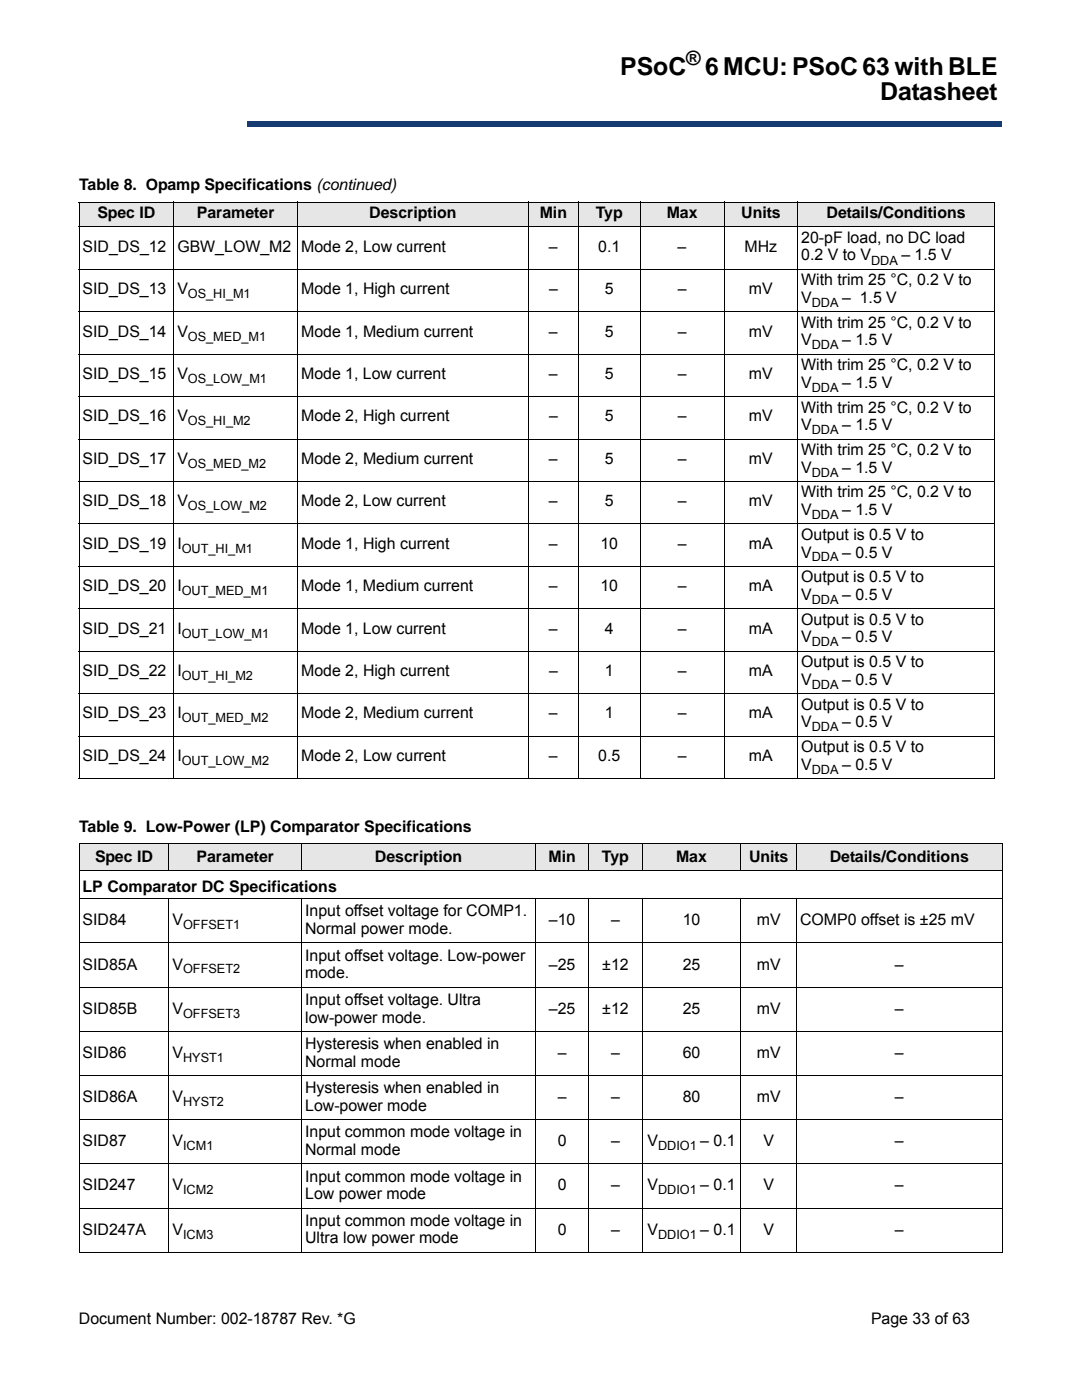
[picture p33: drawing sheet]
<svg xmlns="http://www.w3.org/2000/svg" width="216mm" height="279mm" viewBox="0 0 216 279" stroke-linecap="round" stroke-linejoin="round" font-family="sans-serif">
<defs><g id="words">
<g font-size="4.9">
<text x="123.8" y="15">PSoC</text>
<text x="140.7" y="15">6 MCU: PSoC 63 with BLE</text>
<text x="175.6" y="20">Datasheet</text>
</g>
<text font-size="3.9" x="136.9" y="13">®</text>
<g font-size="3.2">
<text x="15.8" y="37.9">Table 8. Opamp Specifications (continued)</text>
<text x="19.4" y="43.5">Spec ID</text>
<text x="39.3" y="43.5">Parameter</text>
<text x="73.7" y="43.5">Description</text>
<text x="107.7" y="43.5">Min</text>
<text x="118.9" y="43.5">Typ</text>
<text x="133" y="43.5">Max</text>
<text x="147.9" y="43.5">Units</text>
<text x="164.9" y="43.5">Details/Conditions</text>
<text x="16.5" y="50.2">SID_DS_12 GBW_LOW_M2 Mode 2, Low current</text>
<text x="109.5" y="50.2">–</text>
<text x="119.4" y="50.2">0.1</text>
<text x="135.2" y="50.2">–</text>
<text x="148.6" y="50.2">MHz</text>
<text x="159.9" y="48.5">20-pF load, no DC load</text>
<text x="159.9" y="52">0.2 V to V</text>
<text x="179.9" y="52">– 1.5 V</text>
<text x="16.5" y="58.7">SID_DS_13 V</text>
<text x="60.1" y="58.7">Mode 1, High current</text>
<text x="109.5" y="58.7">–</text>
<text x="120.7" y="58.7">5</text>
<text x="135.2" y="58.7">–</text>
<text x="149.4" y="58.7">mV</text>
<text x="159.9" y="56.9">With trim 25 °C, 0.2 V to</text>
<text x="159.9" y="60.5">V</text>
<text x="159.9" y="65.4">With trim 25 °C, 0.2 V to</text>
<text x="168" y="60.5">– 1.5 V</text>
<text x="16.5" y="67.2">SID_DS_14 V</text>
<text x="60.1" y="67.2">Mode 1, Medium current</text>
<text x="109.5" y="67.2">–</text>
<text x="120.7" y="67.2">5</text>
<text x="135.2" y="67.2">–</text>
<text x="149.4" y="67.2">mV</text>
<text x="159.9" y="68.9">V</text>
<text x="168" y="68.9">– 1.5 V</text>
<text x="16.5" y="75.6">SID_DS_15 V</text>
<text x="60.1" y="75.6">Mode 1, Low current</text>
<text x="109.5" y="75.6">–</text>
<text x="120.7" y="75.6">5</text>
<text x="135.2" y="75.6">–</text>
<text x="149.4" y="75.6">mV</text>
<text x="159.9" y="73.9">With trim 25 °C, 0.2 V to</text>
<text x="159.9" y="77.4">V</text>
<text x="168" y="77.4">– 1.5 V</text>
<text x="159.9" y="82.3">With trim 25 °C, 0.2 V to</text>
<text x="16.5" y="84.1">SID_DS_16 V</text>
<text x="60.1" y="84.1">Mode 2, High current</text>
<text x="109.5" y="84.1">–</text>
<text x="120.7" y="84.1">5</text>
<text x="135.2" y="84.1">–</text>
<text x="149.4" y="84.1">mV</text>
<text x="159.9" y="85.9">V</text>
<text x="168" y="85.9">– 1.5 V</text>
<text x="16.5" y="92.6">SID_DS_17 V</text>
<text x="60.1" y="92.6">Mode 2, Medium current</text>
<text x="109.5" y="92.6">–</text>
<text x="120.7" y="92.6">5</text>
<text x="135.2" y="92.6">–</text>
<text x="149.4" y="92.6">mV</text>
<text x="159.9" y="90.8">With trim 25 °C, 0.2 V to</text>
<text x="159.9" y="94.3">V</text>
<text x="168" y="94.3">– 1.5 V</text>
<text x="16.5" y="101">SID_DS_18 V</text>
<text x="60.1" y="101">Mode 2, Low current</text>
<text x="109.5" y="101">–</text>
<text x="120.7" y="101">5</text>
<text x="135.2" y="101">–</text>
<text x="149.4" y="101">mV</text>
<text x="159.9" y="99.3">With trim 25 °C, 0.2 V to</text>
<text x="159.9" y="102.8">V</text>
<text x="159.9" y="107.7">Output is 0.5 V to</text>
<text x="168" y="102.8">– 1.5 V</text>
<text x="16.5" y="109.5">SID_DS_19 I</text>
<text x="60.1" y="109.5">Mode 1, High current</text>
<text x="109.5" y="109.5">–</text>
<text x="119.8" y="109.5">10</text>
<text x="135.2" y="109.5">–</text>
<text x="149.4" y="109.5">mA</text>
<text x="159.9" y="111.3">V</text>
<text x="168" y="111.3">– 0.5 V</text>
<text x="16.5" y="118">SID_DS_20 I</text>
<text x="60.1" y="118">Mode 1, Medium current</text>
<text x="109.5" y="118">–</text>
<text x="119.8" y="118">10</text>
<text x="135.2" y="118">–</text>
<text x="149.4" y="118">mA</text>
<text x="159.9" y="116.2">Output is 0.5 V to</text>
<text x="159.9" y="119.7">V</text>
<text x="168" y="119.7">– 0.5 V</text>
<text x="159.9" y="124.7">Output is 0.5 V to</text>
<text x="16.5" y="126.4">SID_DS_21 I</text>
<text x="60.1" y="126.4">Mode 1, Low current</text>
<text x="109.5" y="126.4">–</text>
<text x="120.7" y="126.4">4</text>
<text x="135.2" y="126.4">–</text>
<text x="149.4" y="126.4">mA</text>
<text x="159.9" y="128.2">V</text>
<text x="168" y="128.2">– 0.5 V</text>
<text x="16.5" y="134.9">SID_DS_22 I</text>
<text x="60.1" y="134.9">Mode 2, High current</text>
<text x="109.6" y="134.9">–</text>
<text x="120.7" y="134.9">1</text>
<text x="135.2" y="134.9">–</text>
<text x="149.5" y="134.9">mA</text>
<text x="159.9" y="133.1">Output is 0.5 V to</text>
<text x="159.9" y="136.7">V</text>
<text x="168" y="136.7">– 0.5 V</text>
<text x="16.5" y="143.4">SID_DS_23 I</text>
<text x="60.1" y="143.4">Mode 2, Medium current</text>
<text x="109.5" y="143.4">–</text>
<text x="120.7" y="143.4">1</text>
<text x="135.2" y="143.4">–</text>
<text x="149.4" y="143.4">mA</text>
<text x="159.9" y="141.6">Output is 0.5 V to</text>
<text x="159.9" y="145.1">V</text>
<text x="168" y="145.1">– 0.5 V</text>
<text x="16.5" y="151.8">SID_DS_24 I</text>
<text x="60.1" y="151.8">Mode 2, Low current</text>
<text x="109.5" y="151.8">–</text>
<text x="119.4" y="151.8">0.5</text>
<text x="135.2" y="151.8">–</text>
<text x="149.4" y="151.8">mA</text>
<text x="159.9" y="150.1">Output is 0.5 V to</text>
<text x="159.9" y="153.6">V</text>
<text x="168" y="153.6">– 0.5 V</text>
<text x="15.8" y="165.9">Table 9. Low-Power (LP) Comparator Specifications</text>
<text x="19" y="171.9">Spec ID</text>
<text x="39.2" y="171.9">Parameter</text>
<text x="74.8" y="171.9">Description</text>
<text x="109.5" y="171.9">Min</text>
<text x="120.1" y="171.9">Typ</text>
<text x="134.9" y="171.9">Max</text>
<text x="149.5" y="171.9">Units</text>
<text x="165.6" y="171.9">Details/Conditions</text>
<text x="16.5" y="178">LP Comparator DC Specifications</text>
<text x="16.5" y="184.7">SID84</text>
<text x="34.4" y="184.7">V</text>
<text x="60.9" y="182.9">Input offset voltage for COMP1.</text>
<text x="109.5" y="184.7">–10</text>
<text x="121.9" y="184.7">–</text>
<text x="136.2" y="184.7">10</text>
<text x="151" y="184.7">mV</text>
<text x="159.7" y="184.7">COMP0 offset is ±25 mV</text>
<text x="60.9" y="186.4">Normal power mode.</text>
<text x="60.9" y="191.7">Input offset voltage. Low-power</text>
<text x="16.5" y="193.5">SID85A</text>
<text x="34.4" y="193.5">V</text>
<text x="60.9" y="195.2">mode.</text>
<text x="109.5" y="193.5">–25</text>
<text x="120.2" y="193.5">±12</text>
<text x="136.2" y="193.5">25</text>
<text x="151" y="193.5">mV</text>
<text x="178.6" y="193.5">–</text>
<text x="16.5" y="202.3">SID85B</text>
<text x="34.4" y="202.3">V</text>
<text x="60.9" y="200.5">Input offset voltage. Ultra</text>
<text x="109.5" y="202.3">–25</text>
<text x="120.2" y="202.3">±12</text>
<text x="136.2" y="202.3">25</text>
<text x="151" y="202.3">mV</text>
<text x="178.6" y="202.3">–</text>
<text x="60.9" y="204.1">low-power mode.</text>
<text x="60.9" y="209.4">Hysteresis when enabled in</text>
<text x="16.5" y="211.1">SID86</text>
<text x="34.4" y="211.1">V</text>
<text x="60.9" y="212.9">Normal mode</text>
<text x="111.3" y="211.1">–</text>
<text x="121.9" y="211.1">–</text>
<text x="136.2" y="211.1">60</text>
<text x="151" y="211.1">mV</text>
<text x="178.6" y="211.1">–</text>
<text x="16.5" y="219.9">SID86A</text>
<text x="34.4" y="219.9">V</text>
<text x="60.9" y="218.2">Hysteresis when enabled in</text>
<text x="60.9" y="221.7">Low-power mode</text>
<text x="111.3" y="219.9">–</text>
<text x="121.9" y="219.9">–</text>
<text x="136.2" y="219.9">80</text>
<text x="151" y="219.9">mV</text>
<text x="178.6" y="219.9">–</text>
<text x="60.9" y="227">Input common mode voltage in</text>
<text x="16.5" y="228.7">SID87</text>
<text x="34.4" y="228.7">V</text>
<text x="60.9" y="230.5">Normal mode</text>
<text x="111.3" y="228.7">0</text>
<text x="121.9" y="228.7">–</text>
<text x="129.2" y="228.7">V</text>
<text x="139.7" y="228.7">– 0.1</text>
<text x="152.3" y="228.7">V</text>
<text x="178.6" y="228.7">–</text>
<text x="16.5" y="237.6">SID247</text>
<text x="34.4" y="237.6">V</text>
<text x="60.9" y="235.8">Input common mode voltage in</text>
<text x="60.9" y="239.4">Low power mode</text>
<text x="111.3" y="237.6">0</text>
<text x="121.9" y="237.6">–</text>
<text x="129.2" y="237.6">V</text>
<text x="139.7" y="237.6">– 0.1</text>
<text x="152.3" y="237.6">V</text>
<text x="178.6" y="237.6">–</text>
<text x="60.9" y="244.6">Input common mode voltage in</text>
<text x="16.5" y="246.4">SID247A</text>
<text x="34.4" y="246.4">V</text>
<text x="60.9" y="248.2">Ultra low power mode</text>
<text x="111.3" y="246.4">0</text>
<text x="121.9" y="246.4">–</text>
<text x="129.2" y="246.4">V</text>
<text x="139.7" y="246.4">– 0.1</text>
<text x="152.3" y="246.4">V</text>
<text x="178.6" y="246.4">–</text>
<text x="15.7" y="264.1">Document Number: 002-18787 Rev. *G</text>
<text x="173.8" y="264.1">Page 33 of 63</text>
</g>
<g font-size="2.5">
<text x="173.8" y="52.8">DDA</text>
<text x="37.5" y="59.5">OS_HI_M1</text>
<text x="162" y="61.3">DDA</text>
<text x="37.5" y="68">OS_MED_M1</text>
<text x="162" y="69.7">DDA</text>
<text x="37.5" y="76.4">OS_LOW_M1</text>
<text x="162" y="78.2">DDA</text>
<text x="37.5" y="84.9">OS_HI_M2</text>
<text x="162" y="86.7">DDA</text>
<text x="37.5" y="93.4">OS_MED_M2</text>
<text x="162" y="95.1">DDA</text>
<text x="37.5" y="101.8">OS_LOW_M2</text>
<text x="162" y="103.6">DDA</text>
<text x="36.3" y="110.3">OUT_HI_M1</text>
<text x="162" y="112.1">DDA</text>
<text x="36.3" y="118.8">OUT_MED_M1</text>
<text x="162" y="120.5">DDA</text>
<text x="36.3" y="127.2">OUT_LOW_M1</text>
<text x="162" y="129">DDA</text>
<text x="36.3" y="135.7">OUT_HI_M2</text>
<text x="162" y="137.5">DDA</text>
<text x="36.3" y="144.2">OUT_MED_M2</text>
<text x="162" y="145.9">DDA</text>
<text x="36.3" y="152.6">OUT_LOW_M2</text>
<text x="162" y="154.4">DDA</text>
<text x="36.5" y="185.5">OFFSET1</text>
<text x="36.5" y="194.3">OFFSET2</text>
<text x="36.5" y="203.1">OFFSET3</text>
<text x="36.5" y="211.9">HYST1</text>
<text x="36.5" y="220.7">HYST2</text>
<text x="36.5" y="229.6">ICM1</text>
<text x="131.3" y="229.6">DDIO1</text>
<text x="36.5" y="238.4">ICM2</text>
<text x="131.3" y="238.4">DDIO1</text>
<text x="36.5" y="247.2">ICM3</text>
<text x="131.3" y="247.2">DDIO1</text>
</g>
</g></defs>
<path d="M49.3 24.3h150.5v1h-150.5z" fill="#163b71"/>
<path d="M49.3 24.3h150.6" fill="none" stroke="#163b71" stroke-width=".2"/>
<path d="M199.7 24.3h.2v1h-.2z" fill="#163b71"/>
<path d="M49.3 25.3h150.5" fill="none" stroke="#163b71" stroke-width=".2"/>
<path d="M49.3 24.3h.1v1h-.1z" fill="#163b71"/>
<g fill="#e6e6e6">
<path d="M15.8 40.3h18.9v5h-18.9z"/>
<path d="M34.7 40.3h24.7v5h-24.7z"/>
<path d="M59.4 40.3h46v5h-46z"/>
<path d="M105.4 40.3h10v5h-10z"/>
<path d="M115.4 40.3h12.3v5h-12.3z"/>
<path d="M127.7 40.3h16.8v5h-16.8z"/>
<path d="M144.5 40.3h14.7v5h-14.7z"/>
<path d="M159.2 40.3h39.3v5h-39.3z"/>
</g>
<g fill="none" stroke="#000" stroke-width=".2">
<path d="M15.7 40.3h182.8M15.7 45.3h182.8M15.7 53.8h182.8M15.8 40.4v114.9M34.7 40.3v115.1M59.4 40.3v115.1M105.4 40.3v115.1M115.4 40.3v115.1M127.7 40.3v115.1M144.5 40.3v115.1M159.2 40.3v115.1M198.5 40.4v114.9"/>
<path d="M15.7 62.2h182.8M15.7 70.7h182.8M15.7 79.2h182.8M15.7 87.6h182.8M15.7 96.1h182.8M15.7 104.6h182.8M15.7 113h182.8M15.7 121.5h182.8M15.7 130h182.8M15.7 138.4h182.8M15.7 146.9h182.8M15.7 155.4h182.8"/>
</g>
<g fill="#e6e6e6">
<path d="M15.8 168.4h17.9v5.3h-17.9z"/>
<path d="M33.7 168.4h26.5v5.3h-26.5z"/>
<path d="M60.2 168.4h46.6v5.3h-46.6z"/>
<path d="M106.8 168.4h10.7v5.3h-10.7z"/>
<path d="M117.5 168.4h10.6v5.3h-10.6z"/>
<path d="M128.1 168.4h19.7v5.3h-19.7z"/>
<path d="M147.8 168.4h11.2v5.3h-11.2z"/>
<path d="M159 168.4h40.9v5.3h-40.9z"/>
</g>
<g fill="none" stroke="#000" stroke-width=".2">
<path d="M15.7 168.4h184.3M15.7 173.7h184.3M15.7 179.4h184.3M15.8 168.5v81.3M33.7 168.3v5.5M33.7 179.3v70.7M60.2 168.3v5.5M60.2 179.3v70.7M106.8 168.3v5.5M106.8 179.3v70.7M117.5 168.3v5.5M117.5 179.3v70.7"/>
<path d="M128.1 168.3v5.5M128.1 179.3v70.7M147.8 168.3v5.5M147.8 179.3v70.7M159 168.3v5.5M159 179.3v70.7M199.9 168.5v81.3M15.7 188.2h184.3M15.7 197h184.3M15.7 205.8h184.3M15.7 214.7h184.3M15.7 223.5h184.3"/>
<path d="M15.7 232.3h184.3M15.7 241.1h184.3M15.7 249.9h184.3"/>
</g>
<use href="#words"/>
</svg>
